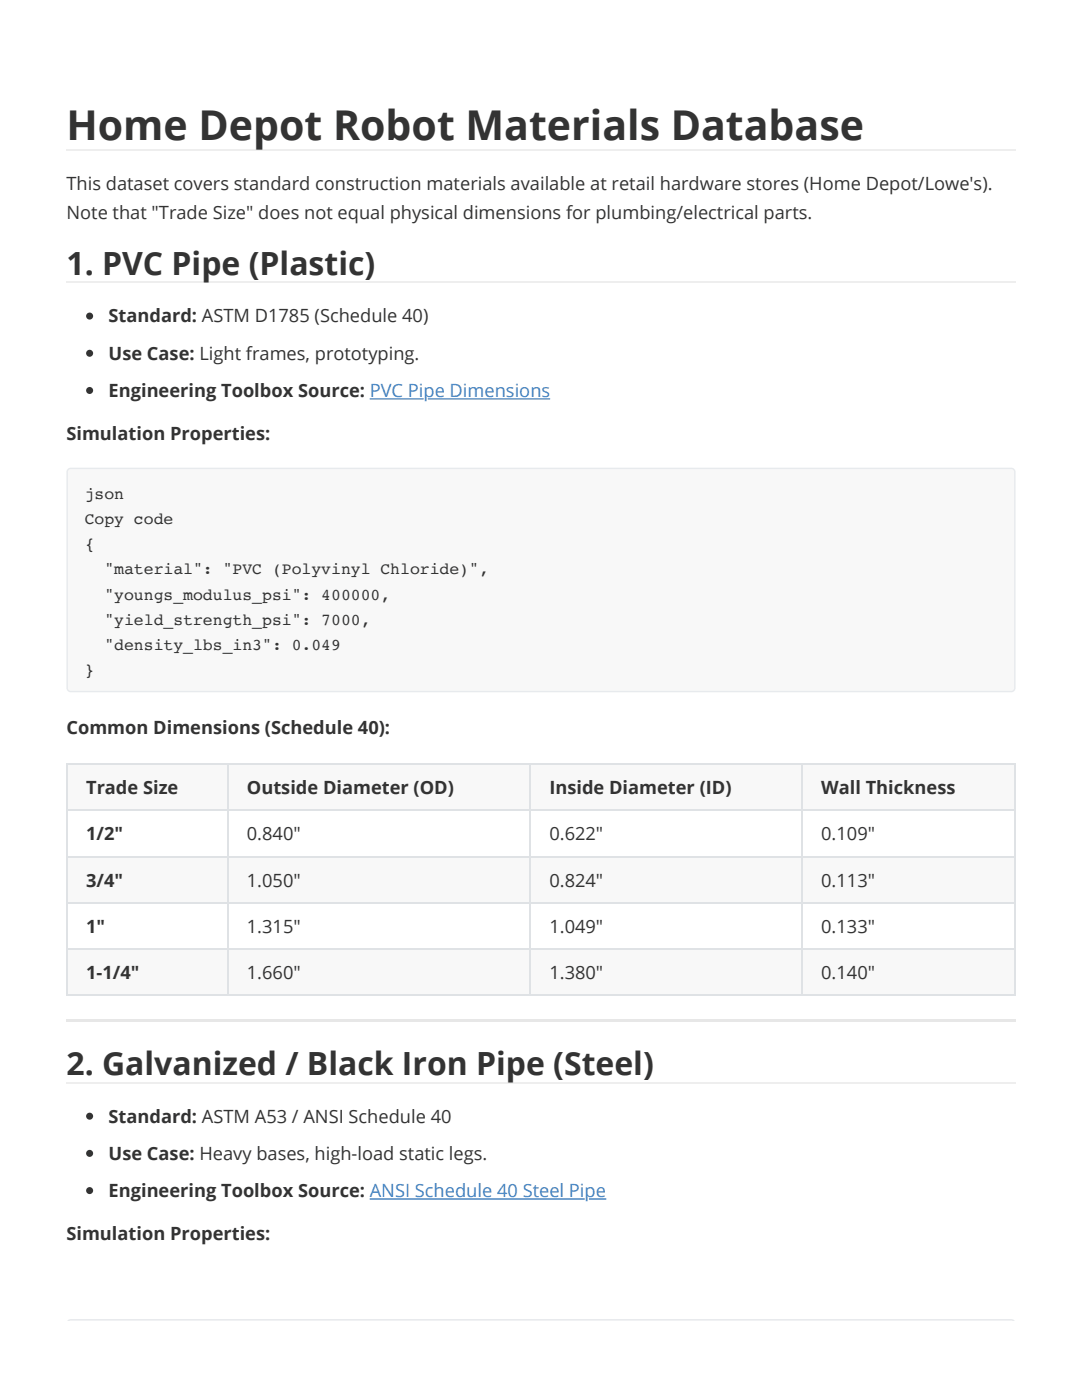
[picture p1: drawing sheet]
<svg xmlns="http://www.w3.org/2000/svg" width="216mm" height="279mm" viewBox="0 0 216 279" stroke-linecap="round" stroke-linejoin="round" font-family="sans-serif">
<defs><g id="words">
<text font-size="8.2" fill="#333" x="13.3" y="27.9">Home Depot Robot Materials Database</text>
<g font-size="6.4" fill="#333">
<text x="13.3" y="54.8">1. PVC Pipe (Plastic)</text>
<text x="13.3" y="214.5">2. Galvanized / Black Iron Pipe (Steel)</text>
</g>
<g font-size="3.6" fill="#333">
<text x="13.3" y="38">This dataset covers standard construction materials available at retail hardware stores (Home Depot/Lowe's).</text>
<text x="13.3" y="43.6">Note that &quot;Trade Size&quot; does not equal physical dimensions for plumbing/electrical parts.</text>
<text x="21.7" y="64.3">Standard: ASTM D1785 (Schedule 40)</text>
<text x="21.7" y="71.8">Use Case: Light frames, prototyping.</text>
<text x="21.7" y="79.2">Engineering Toolbox Source: PVC Pipe Dimensions</text>
<text x="13.3" y="87.7">Simulation Properties:</text>
<text x="13.3" y="146.6">Common Dimensions (Schedule 40):</text>
<text x="17.2" y="158.5">Trade Size</text>
<text x="49.3" y="158.5">Outside Diameter (OD)</text>
<text x="109.6" y="158.5">Inside Diameter (ID)</text>
<text x="163.9" y="158.5">Wall Thickness</text>
<text x="17.2" y="167.7">1/2&quot;</text>
<text x="49.3" y="167.7">0.840&quot;</text>
<text x="109.6" y="167.7">0.622&quot;</text>
<text x="163.9" y="167.7">0.109&quot;</text>
<text x="17.2" y="177">3/4&quot;</text>
<text x="49.3" y="177">1.050&quot;</text>
<text x="109.6" y="177">0.824&quot;</text>
<text x="163.9" y="177">0.113&quot;</text>
<text x="17.2" y="186.2">1&quot;</text>
<text x="49.3" y="186.2">1.315&quot;</text>
<text x="109.6" y="186.2">1.049&quot;</text>
<text x="163.9" y="186.2">0.133&quot;</text>
<text x="17.2" y="195.4">1-1/4&quot;</text>
<text x="49.3" y="195.4">1.660&quot;</text>
<text x="109.6" y="195.4">1.380&quot;</text>
<text x="163.9" y="195.4">0.140&quot;</text>
<text x="21.7" y="224">Standard: ASTM A53 / ANSI Schedule 40</text>
<text x="21.7" y="231.4">Use Case: Heavy bases, high-load static legs.</text>
<text x="21.7" y="238.9">Engineering Toolbox Source: ANSI Schedule 40 Steel Pipe</text>
<text x="13.3" y="247.4">Simulation Properties:</text>
</g>
<g font-size="3.3" fill="#333">
<text x="16.9" y="99.5">json</text>
<text x="16.9" y="104.5">Copy code</text>
<text x="16.9" y="109.6">{</text>
<text x="20.8" y="114.6">&quot;material&quot;: &quot;PVC (Polyvinyl Chloride)&quot;,</text>
<text x="20.8" y="119.7">&quot;youngs_modulus_psi&quot;: 400000,</text>
<text x="20.8" y="124.7">&quot;yield_strength_psi&quot;: 7000,</text>
<text x="20.8" y="129.8">&quot;density_lbs_in3&quot;: 0.049</text>
<text x="16.9" y="134.8">}</text>
</g>
</g></defs>
<g fill="#f8f8f8">
<path d="M13.4 152.4h32.1v9.3h-32.1z"/>
<path d="M45.5 152.4h60.3v9.3h-60.3z"/>
<path d="M105.8 152.4h54.3v9.3h-54.3z"/>
<path d="M160.1 152.4h42.4v9.3h-42.4z"/>
<path d="M13.4 170.9h32.1v9.3h-32.1z"/>
<path d="M45.5 170.9h60.3v9.3h-60.3z"/>
<path d="M105.8 170.9h54.3v9.3h-54.3z"/>
<path d="M160.1 170.9h42.4v9.3h-42.4z"/>
<path d="M13.4 189.4h32.1v9.3h-32.1z"/>
<path d="M45.5 189.4h60.3v9.3h-60.3z"/>
<path d="M105.8 189.4h54.3v9.3h-54.3z"/>
<path d="M160.1 189.4h42.4v9.3h-42.4z"/>
</g>
<path d="M13.3 152.4h189.3M13.4 152.3v46.5M45.5 152.3v46.5M105.8 152.3v46.5M160.1 152.3v46.5M202.5 152.3v46.5M13.3 170.9h189.3M13.3 161.7h189.3M13.3 189.4h189.3M13.3 198.7h189.3M13.3 180.2h189.3" fill="none" stroke="#dfe2e5" stroke-width=".28"/>
<path d="M13.3 203.3h189.3v.6h-189.3z" fill="#e7e7e7"/>
<path d="M13.3 30h189.3M13.3 56.4h189.3" fill="none" stroke="#eee" stroke-width=".28"/>
<g fill="#333">
<circle cx="17.9" cy="63.1" r=".7"/>
<circle cx="17.9" cy="70.5" r=".7"/>
<circle cx="17.9" cy="77.9" r=".7"/>
</g>
<path d="M73.8 79.5h10.7v.2h-10.7zM85.4 79.5h24.4v.2h-24.4z" fill="#4183c4"/>
<path d="M13.5 93.6l.6-.3h187.7a.84 .84 0 0 1 .8 .9v43.1a.84 .84 0 0 1-.8 .9h-187.7a.84 .84 0 0 1-.8-.9v-43.1zM14.2 94.1l187.2-.1 .3 .1 .2 .5v42.3v.3l-.5 .3h-186.9l-.5-.3v-.3v-42.3z" fill-rule="evenodd" fill="#e7eaed"/>
<path d="M13.8 93.7l188-.1 .3 .1 .3 .5v43.1l-.1 .3-.5 .3h-187.7l-.5-.3-.1-.3v-43.1z" fill-rule="evenodd" fill="#f8f8f8"/>
<path d="M14.7 95.9h186.5v40.3h-186.5z" fill="#f8f8f8"/>
<path d="M13.3 216h189.3" fill="none" stroke="#eee" stroke-width=".28"/>
<g fill="#333">
<circle cx="17.9" cy="222.8" r=".7"/>
<circle cx="17.9" cy="230.2" r=".7"/>
<circle cx="17.9" cy="237.6" r=".7"/>
</g>
<path d="M73.8 239.2h42.9v.2h-42.9zM117.5 239.2h3.5v.2h-3.5z" fill="#4183c4"/>
<path d="M13.3 263.6l.8-.4h187.7l.8 .4zM14 263.6h187.9z" fill-rule="evenodd" fill="#e7eaed"/>
<path d="M13.5 263.6h188.9z" fill-rule="evenodd" fill="#f8f8f8"/>
<path d="M14.7 95.9h186.5v40.3h-186.5z" fill="#f8f8f8"/>
<use href="#words"/>
</svg>
